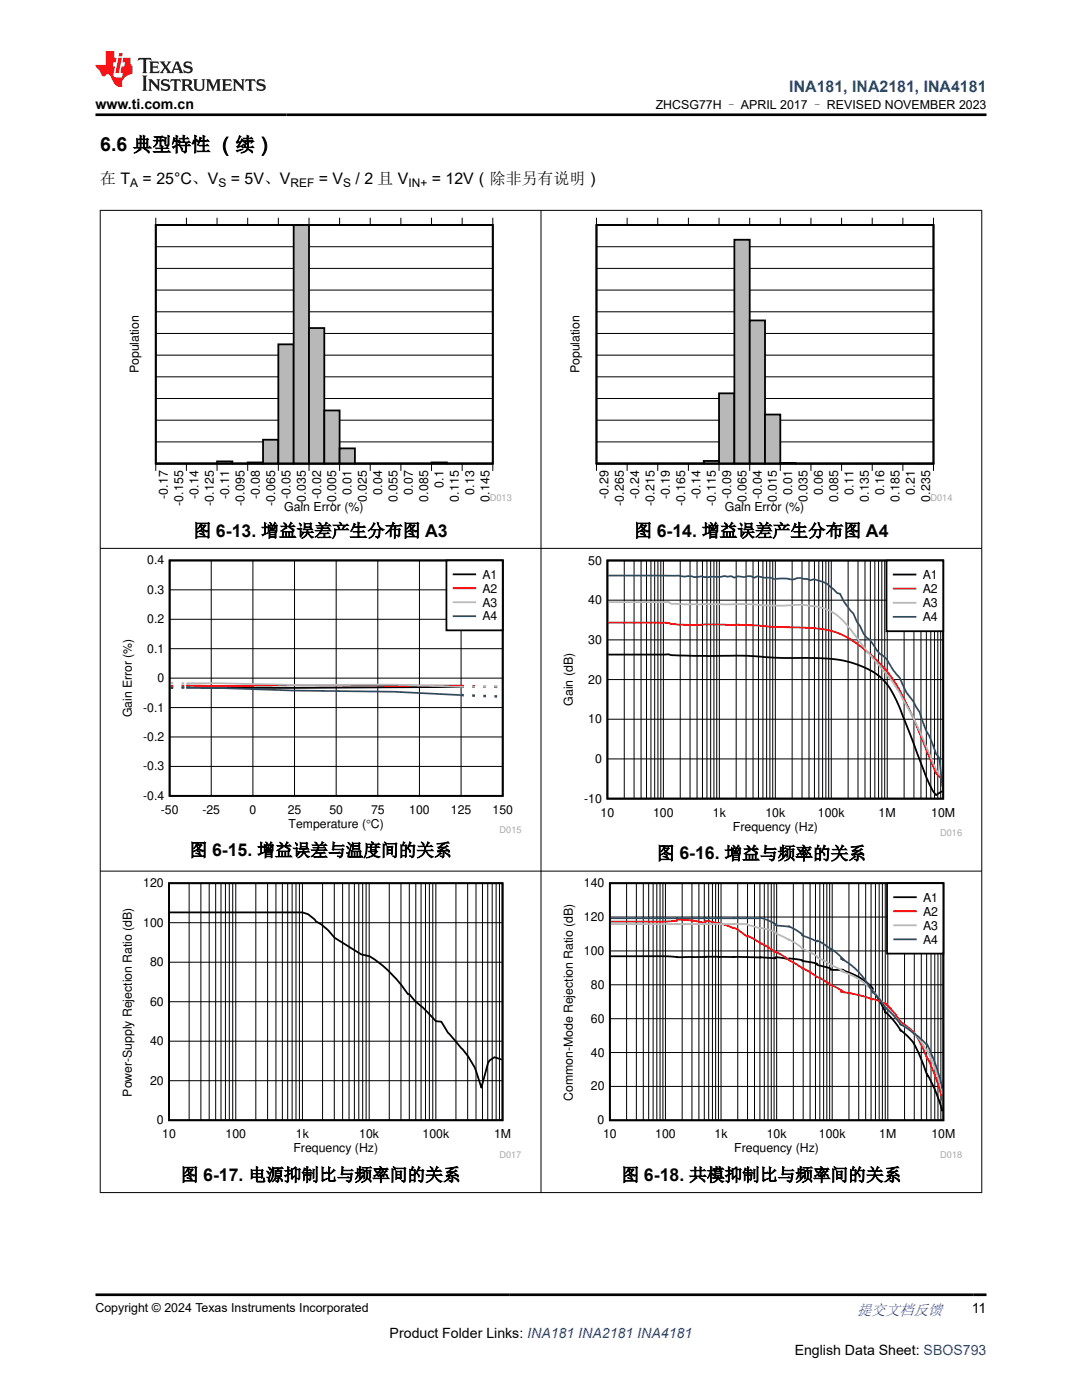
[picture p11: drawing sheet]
<svg xmlns="http://www.w3.org/2000/svg" width="216mm" height="279mm" viewBox="0 0 216 279" stroke-linecap="round" stroke-linejoin="round" font-family="sans-serif">
<defs><g id="words">
<text font-size="3.9" x="20" y="30.2">6.6 典型特性 （续）</text>
<g font-size="3.5">
<text x="38.6" y="107.1">图 6-13. 增益误差产生分布图 A3</text>
<text x="126.5" y="107.1">图 6-14. 增益误差产生分布图 A4</text>
<text x="37.8" y="170.9">图 6-15. 增益误差与温度间的关系</text>
<text x="131" y="171.5">图 6-16. 增益与频率的关系</text>
<text x="36" y="235.7">图 6-17. 电源抑制比与频率间的关系</text>
<text x="124" y="235.7">图 6-18. 共模抑制比与频率间的关系</text>
</g>
<text font-size="3.2" fill="#00f" x="157.5" y="18.3">INA181, INA2181, INA4181</text>
<g font-size="3.2">
<text x="20" y="36.7">在 T</text>
<text x="28.5" y="36.7">= 25°C、V</text>
<text x="46.1" y="36.7">= 5V、V</text>
<text x="63.6" y="36.7">= V</text>
<text x="70.9" y="36.7">/ 2 且 V</text>
<text x="86.2" y="36.7">= 12V（除非另有说明）</text>
</g>
<text font-size="3" fill="#00f" x="171" y="262.4">提交文档反馈</text>
<g font-size="2.8">
<text x="19" y="21.7">www.ti.com.cn</text>
<text x="193.9" y="262.1">11</text>
<text x="77.8" y="266.9">Product Folder Links: INA181 INA2181 INA4181</text>
<text x="158.6" y="270.3">English Data Sheet: SBOS793</text>
</g>
<g font-size="2.5">
<text x="130.8" y="21.8">ZHCSG77H – APRIL 2017 – REVISED NOVEMBER 2023</text>
<text x="27.7" y="74.5" transform="rotate(-90 27.7 74.5)">Population</text>
<text x="115.6" y="74.5" transform="rotate(-90 115.6 74.5)">Population</text>
<text x="33.5" y="99.5" transform="rotate(-90 33.5 99.5)">-0.17</text>
<text x="36.5" y="100.9" transform="rotate(-90 36.5 100.9)">-0.155</text>
<text x="39.6" y="99.5" transform="rotate(-90 39.6 99.5)">-0.14</text>
<text x="42.7" y="100.9" transform="rotate(-90 42.7 100.9)">-0.125</text>
<text x="45.7" y="99.5" transform="rotate(-90 45.7 99.5)">-0.11</text>
<text x="48.8" y="100.9" transform="rotate(-90 48.8 100.9)">-0.095</text>
<text x="51.8" y="99.5" transform="rotate(-90 51.8 99.5)">-0.08</text>
<text x="54.9" y="100.9" transform="rotate(-90 54.9 100.9)">-0.065</text>
<text x="56.7" y="102">Gain Error (%)</text>
<text x="57.9" y="99.5" transform="rotate(-90 57.9 99.5)">-0.05</text>
<text x="61" y="100.9" transform="rotate(-90 61 100.9)">-0.035</text>
<text x="64.1" y="99.5" transform="rotate(-90 64.1 99.5)">-0.02</text>
<text x="67.1" y="100.9" transform="rotate(-90 67.1 100.9)">-0.005</text>
<text x="70.2" y="98.7" transform="rotate(-90 70.2 98.7)">0.01</text>
<text x="73.2" y="100.1" transform="rotate(-90 73.2 100.1)">0.025</text>
<text x="76.3" y="98.7" transform="rotate(-90 76.3 98.7)">0.04</text>
<text x="79.3" y="100.1" transform="rotate(-90 79.3 100.1)">0.055</text>
<text x="82.4" y="98.7" transform="rotate(-90 82.4 98.7)">0.07</text>
<text x="85.4" y="100.1" transform="rotate(-90 85.4 100.1)">0.085</text>
<text x="88.5" y="97.4" transform="rotate(-90 88.5 97.4)">0.1</text>
<text x="91.6" y="100.1" transform="rotate(-90 91.6 100.1)">0.115</text>
<text x="94.6" y="98.7" transform="rotate(-90 94.6 98.7)">0.13</text>
<text x="97.7" y="100.1" transform="rotate(-90 97.7 100.1)">0.145</text>
<text x="121.4" y="99.5" transform="rotate(-90 121.4 99.5)">-0.29</text>
<text x="124.5" y="100.9" transform="rotate(-90 124.5 100.9)">-0.265</text>
<text x="127.5" y="99.5" transform="rotate(-90 127.5 99.5)">-0.24</text>
<text x="130.6" y="100.9" transform="rotate(-90 130.6 100.9)">-0.215</text>
<text x="133.6" y="99.5" transform="rotate(-90 133.6 99.5)">-0.19</text>
<text x="136.7" y="100.9" transform="rotate(-90 136.7 100.9)">-0.165</text>
<text x="139.8" y="99.5" transform="rotate(-90 139.8 99.5)">-0.14</text>
<text x="142.8" y="100.9" transform="rotate(-90 142.8 100.9)">-0.115</text>
<text x="144.6" y="102">Gain Error (%)</text>
<text x="145.9" y="99.5" transform="rotate(-90 145.9 99.5)">-0.09</text>
<text x="148.9" y="100.9" transform="rotate(-90 148.9 100.9)">-0.065</text>
<text x="152" y="99.5" transform="rotate(-90 152 99.5)">-0.04</text>
<text x="155" y="100.9" transform="rotate(-90 155 100.9)">-0.015</text>
<text x="158.1" y="98.7" transform="rotate(-90 158.1 98.7)">0.01</text>
<text x="161.1" y="100.1" transform="rotate(-90 161.1 100.1)">0.035</text>
<text x="164.2" y="98.7" transform="rotate(-90 164.2 98.7)">0.06</text>
<text x="167.3" y="100.1" transform="rotate(-90 167.3 100.1)">0.085</text>
<text x="170.3" y="98.7" transform="rotate(-90 170.3 98.7)">0.11</text>
<text x="173.4" y="100.1" transform="rotate(-90 173.4 100.1)">0.135</text>
<text x="176.4" y="98.7" transform="rotate(-90 176.4 98.7)">0.16</text>
<text x="179.5" y="100.1" transform="rotate(-90 179.5 100.1)">0.185</text>
<text x="182.6" y="98.7" transform="rotate(-90 182.6 98.7)">0.21</text>
<text x="185.6" y="100.1" transform="rotate(-90 185.6 100.1)">0.235</text>
<text x="117.4" y="112.7">50</text>
<text x="184.1" y="115.5">A1</text>
<text x="184.1" y="118.3">A2</text>
<text x="117.4" y="120.6">40</text>
<text x="184.1" y="121.2">A3</text>
<text x="184.1" y="124">A4</text>
<text x="117.4" y="128.5">30</text>
<text x="117.4" y="136.4">20</text>
<text x="114.3" y="140.9" transform="rotate(-90 114.3 140.9)">Gain (dB)</text>
<text x="117.4" y="144.3">10</text>
<text x="118.7" y="152.3">0</text>
<text x="116.6" y="160.2">-10</text>
<text x="119.8" y="163">10</text>
<text x="130.3" y="163">100</text>
<text x="142.2" y="163">1k</text>
<text x="146.2" y="165.8">Frequency (Hz)</text>
<text x="152.7" y="163">10k</text>
<text x="163.2" y="163">100k</text>
<text x="175.3" y="163">1M</text>
<text x="185.8" y="163">10M</text>
<text x="28.6" y="177.1">120</text>
<text x="116.5" y="177.1">140</text>
<text x="184.2" y="179.9">A1</text>
<text x="28.6" y="184.9">100</text>
<text x="116.5" y="183.8">120</text>
<text x="184.2" y="182.7">A2</text>
<text x="184.2" y="185.5">A3</text>
<text x="116.5" y="190.6">100</text>
<text x="184.2" y="188.3">A4</text>
<text x="29.9" y="192.8">80</text>
<text x="117.9" y="197.3">80</text>
<text x="29.9" y="200.7">60</text>
<text x="29.9" y="208.6">40</text>
<text x="117.9" y="204.1">60</text>
<text x="117.9" y="210.9">40</text>
<text x="26.3" y="218.8" transform="rotate(-90 26.3 218.8)">Power-Supply Rejection Ratio (dB)</text>
<text x="29.9" y="216.5">20</text>
<text x="114.3" y="219.7" transform="rotate(-90 114.3 219.7)">Common-Mode Rejection Ratio (dB)</text>
<text x="117.9" y="217.6">20</text>
<text x="31.3" y="224.4">0</text>
<text x="32.4" y="227.2">10</text>
<text x="45" y="227.2">100</text>
<text x="59.1" y="227.2">1k</text>
<text x="71.7" y="227.2">10k</text>
<text x="84.3" y="227.2">100k</text>
<text x="98.6" y="227.2">1M</text>
<text x="119.2" y="224.4">0</text>
<text x="120.3" y="227.2">10</text>
<text x="130.7" y="227.2">100</text>
<text x="142.6" y="227.2">1k</text>
<text x="153" y="227.2">10k</text>
<text x="163.4" y="227.2">100k</text>
<text x="175.4" y="227.2">1M</text>
<text x="185.9" y="227.2">10M</text>
<text x="58.6" y="230">Frequency (Hz)</text>
<text x="146.5" y="230">Frequency (Hz)</text>
<text x="19" y="261.8">Copyright © 2024 Texas Instruments Incorporated</text>
</g>
<g font-size="2.4">
<text x="26" y="37.3">A</text>
<text x="43.6" y="37.3">S</text>
<text x="58" y="37.3">REF</text>
<text x="68.5" y="37.3">S</text>
<text x="81.5" y="37.3">IN+</text>
<text x="29.4" y="112.6">0.4</text>
<text x="29.4" y="118.5">0.3</text>
<text x="96.3" y="115.5">A1</text>
<text x="96.3" y="118.3">A2</text>
<text x="29.4" y="124.4">0.2</text>
<text x="96.3" y="121">A3</text>
<text x="96.3" y="123.8">A4</text>
<text x="29.4" y="130.3">0.1</text>
<text x="31.4" y="136.1">0</text>
<text x="26.3" y="143.2" transform="rotate(-90 26.3 143.2)">Gain Error (%)</text>
<text x="28.6" y="142">-0.1</text>
<text x="28.6" y="147.9">-0.2</text>
<text x="28.6" y="153.8">-0.3</text>
<text x="28.6" y="159.6">-0.4</text>
<text x="32.1" y="162.4">-50</text>
<text x="40.4" y="162.4">-25</text>
<text x="49.8" y="162.4">0</text>
<text x="57.4" y="162.4">25</text>
<text x="57.6" y="165.2">Temperature (qC)</text>
<text x="65.7" y="162.4">50</text>
<text x="74" y="162.4">75</text>
<text x="81.7" y="162.4">100</text>
<text x="90" y="162.4">125</text>
<text x="98.3" y="162.4">150</text>
</g>
<g font-size="1.9" fill="#a8a8a8">
<text x="97.7" y="100">D013</text>
<text x="185.7" y="100">D014</text>
<text x="187.6" y="166.9">D016</text>
</g>
<g font-size="1.8" fill="#a8a8a8">
<text x="99.7" y="166.3">D015</text>
<text x="99.7" y="231">D017</text>
<text x="187.6" y="231.1">D018</text>
</g>
</g></defs>
<path d="M31.1 44.9h67.2v47.6h-67.2zM31.1 92.5h3zM34.1 92.5h3.1zM37.2 92.5h3.1zM40.3 92.5h3zM43.3 92.1h3.1v.4h-3.1zM46.4 92.5h3zM49.4 92.3h3.1v.2h-3.1z" fill="none" stroke="#000" stroke-width=".36"/>
<g fill="none" stroke="#000" stroke-width=".2">
<path d="M31.1 43.5v1.4h67.2v-1.4M31.1 57.9h67.2M31.1 53.6h67.2M31.1 49.2h67.2M37.2 43.5v1.4M43.3 43.5v1.4M49.4 43.5v1.4M55.5 43.5v1.4M61.7 43.5v1.4M67.8 43.5v1.4M73.9 43.5v1.4M80 43.5v1.4"/>
<path d="M86.1 43.5v1.4M92.2 43.5v1.4M31.1 79.5h67.2M31.1 75.2h67.2M31.1 70.9h67.2M31.1 66.6h67.2M31.1 62.2h67.2M31.1 94v-1.5h67.2v1.5M31.1 88.2h67.2M31.1 83.9h67.2M37.2 92.5v1.5M43.3 92.5v1.5"/>
<path d="M49.4 92.5v1.5M55.5 92.5v1.5M61.7 92.5v1.5M67.8 92.5v1.5M73.9 92.5v1.5M80 92.5v1.5M86.1 92.5v1.5M92.2 92.5v1.5"/>
</g>
<path d="M31.1 92.5h12.2M46.4 92.5h3" fill="none" stroke="#b8b8b8" stroke-width=".2"/>
<path d="M43.3 92.3h3.1" fill="none" stroke="#b8b8b8" stroke-width=".44"/>
<path d="M49.4 92.4h3.1" fill="none" stroke="#b8b8b8" stroke-width=".23"/>
<path d="M52.5 87.8h3.1v4.7h-3.1z" fill-rule="evenodd" fill="#b8b8b8"/>
<path d="M52.5 87.8h3v4.7h-3z" fill="none" stroke="#000" stroke-width=".36"/>
<path d="M55.5 68.7h3.1v23.8h-3.1z" fill-rule="evenodd" fill="#b8b8b8"/>
<path d="M55.5 68.7h3.1v23.8h-3.1z" fill="none" stroke="#000" stroke-width=".36"/>
<path d="M58.6 44.9h3.1v47.6h-3.1z" fill-rule="evenodd" fill="#b8b8b8"/>
<path d="M58.6 44.9h3.1v47.6h-3.1z" fill="none" stroke="#000" stroke-width=".36"/>
<path d="M61.7 65.5h3v27h-3z" fill-rule="evenodd" fill="#b8b8b8"/>
<path d="M61.7 65.5h3v27h-3z" fill="none" stroke="#000" stroke-width=".36"/>
<path d="M64.7 81.9h3.1v10.6h-3.1z" fill-rule="evenodd" fill="#b8b8b8"/>
<path d="M64.7 81.9h3.1v10.6h-3.1z" fill="none" stroke="#000" stroke-width=".36"/>
<path d="M67.8 89.5h3v3h-3z" fill-rule="evenodd" fill="#b8b8b8"/>
<path d="M31.1 44.9h67.2v47.6h-67.2zM67.8 89.5h3v3h-3zM70.8 92.5h3.1zM73.9 92.5h3zM76.9 92.5h3.1zM80 92.5h3zM83 92.5h3.1zM86.1 92.3h3.1v.2h-3.1zM89.2 92.5h3zM92.2 92.5h3.1zM95.3 92.5h3z" fill="none" stroke="#000" stroke-width=".36"/>
<path d="M70.8 92.5h15.3M89.2 92.5h9.1" fill="none" stroke="#b8b8b8" stroke-width=".2"/>
<path d="M86.1 92.4h3.1" fill="none" stroke="#b8b8b8" stroke-width=".23"/>
<path d="M113.8 43.4h76.3v59.1h-76.3z" fill-rule="evenodd" fill="#fff"/>
<path d="M119 44.9h67.3v47.6h-67.3zM119 92.5h3.1zM122.1 92.5h3zM125.1 92.5h3.1zM128.2 92.5h3zM131.2 92.5h3.1zM134.3 92.5h3.1zM137.4 92.5h3z" fill="none" stroke="#000" stroke-width=".36"/>
<g fill="none" stroke="#000" stroke-width=".2">
<path d="M119 43.5v1.4h67.3v-1.4M119 57.9h67.3M119 53.6h67.3M119 49.2h67.3M125.1 43.5v1.4M131.2 43.5v1.4M137.4 43.5v1.4M143.5 43.5v1.4M149.6 43.5v1.4M155.7 43.5v1.4M161.8 43.5v1.4M167.9 43.5v1.4"/>
<path d="M174 43.5v1.4M180.2 43.5v1.4M119 79.5h67.3M119 75.2h67.3M119 70.9h67.3M119 66.6h67.3M119 62.2h67.3M119 94v-1.5h67.3v1.5M119 88.2h67.3M119 83.9h67.3M125.1 92.5v1.5M131.2 92.5v1.5"/>
<path d="M137.4 92.5v1.5M143.5 92.5v1.5M149.6 92.5v1.5M155.7 92.5v1.5M161.8 92.5v1.5M167.9 92.5v1.5M174 92.5v1.5M180.2 92.5v1.5"/>
</g>
<path d="M119 92.5h21.4" fill="none" stroke="#b8b8b8" stroke-width=".2"/>
<path d="M140.4 92h3.1v.5h-3.1z" fill-rule="evenodd" fill="#b8b8b8"/>
<path d="M140.4 92h3.1v.5h-3.1z" fill="none" stroke="#000" stroke-width=".36"/>
<path d="M143.5 78.5h3v14h-3z" fill-rule="evenodd" fill="#b8b8b8"/>
<path d="M143.5 78.5h3v14h-3z" fill="none" stroke="#000" stroke-width=".36"/>
<path d="M146.5 47.8h3.1v44.7h-3.1z" fill-rule="evenodd" fill="#b8b8b8"/>
<path d="M146.5 47.8h3.1v44.7h-3.1z" fill="none" stroke="#000" stroke-width=".36"/>
<path d="M149.6 64h3.1v28.5h-3.1z" fill-rule="evenodd" fill="#b8b8b8"/>
<path d="M149.6 64h3v28.5h-3z" fill="none" stroke="#000" stroke-width=".36"/>
<path d="M152.6 82.7h3.1v9.8h-3.1z" fill-rule="evenodd" fill="#b8b8b8"/>
<path d="M119 44.9h67.3v47.6h-67.3zM152.6 82.7h3.1v9.8h-3.1zM155.7 92.4l3.1 .1zM158.8 92.5h3zM161.8 92.5h3.1zM164.9 92.5h3zM167.9 92.5h3.1zM171 92.5h3zM174 92.5h3.1zM177.1 92.5h3.1zM180.2 92.5h3zM183.2 92.5h3.1z" fill="none" stroke="#000" stroke-width=".36"/>
<path d="M155.7 92.5h3.1M158.8 92.5h27.5" fill="none" stroke="#b8b8b8" stroke-width=".2"/>
<path d="M24 110.9h80v55.4h-80z" fill-rule="evenodd" fill="#fff"/>
<path d="M33.8 111.8h66.5v47h-66.5zM34 137.2h.6M36.2 137.2h.6M92.6 137.1h-.6a2496.9 2496.9 0 0 1-54.8 .1M94.8 137.1h-.6M97 137l-.6 .1M98.6 137h.6" fill="none" stroke="#000" stroke-width=".35"/>
<g fill="none" stroke="#000" stroke-width=".2">
<path d="M33.8 117.7h66.5M42.1 111.8v47M50.5 111.8v47M58.8 111.8v47M67.1 111.8v47M75.4 111.8v47M83.7 111.8v47M92 111.8v47M33.8 135.3h66.5M33.8 129.5h66.5M33.8 123.6h66.5M33.8 153h66.5"/>
<path d="M33.8 147.1h66.5M33.8 141.2h66.5"/>
</g>
<path d="M34.6 136.9h-.6M36.8 136.8h-.6M37.2 136.8l6.6 .1 15-.1 33.8 .1M94.2 136.9l.6 .1M96.4 137l.6 .1M98.6 137.1l.6 .1" fill="none" stroke="#f00" stroke-width=".35"/>
<path d="M34 136.3h.6M36.2 136.3l.6 .1M37.2 136.4h6.6l15 .3 19.9-.1 13.9 .5M94.2 137.1h.6M96.4 137.1h.6M98.6 137h.6" fill="none" stroke="#b8b8b8" stroke-width=".35"/>
<path d="M34.6 137.3h-.6M36.8 137.3h-.6M37.2 137.3h6.6l15 .5 19.9 .3 13.3 .6" fill="none" stroke="#295c75" stroke-width=".35"/>
<path d="M92 138.7h.6M94.2 138.8h.6M96.4 138.9h.6M98.6 139h.6" fill="none" stroke="#295c75" stroke-width=".51"/>
<path d="M89.1 111.8h11.2v14h-11.2z" fill-rule="evenodd" fill="#fff"/>
<path d="M89.1 111.8h11.2v14h-11.2zM90.5 114.6h4.3" fill="none" stroke="#000" stroke-width=".35"/>
<path d="M90.5 117.4h4.3" fill="none" stroke="#f00" stroke-width=".35"/>
<path d="M90.5 120.2h4.3" fill="none" stroke="#b8b8b8" stroke-width=".35"/>
<path d="M90.5 123h4.3" fill="none" stroke="#295c75" stroke-width=".35"/>
<path d="M111.9 110.9h80.1v56h-80.1z" fill-rule="evenodd" fill="#fff"/>
<path d="M121.2 111.9h67v47.5h-67zM121.4 130.6h11.9l.7 .2h1.3l6.6 .1a105.6 105.6 0 0 1 13.9 .4h.6a61.5 61.5 0 0 1 12.5 .7 16.3 16.3 0 0 1 7.3 3.7 20.4 20.4 0 0 1 4 7.3l3.9 10.2a18.7 18.7 0 0 0 2.7 5.5l1.2-.8" fill="none" stroke="#000" stroke-width=".36"/>
<g fill="none" stroke="#000" stroke-width=".2">
<path d="M121.2 119.8h67M124.6 111.9v47.5M126.5 111.9v47.5M127.9 111.9v47.5M129 111.9v47.5M129.9 111.9v47.5M130.6 111.9v47.5M131.3 111.9v47.5M131.9 111.9v47.5M132.4 111.9v47.5M135.7 111.9v47.5M137.7 111.9v47.5"/>
<path d="M139.1 111.9v47.5M140.2 111.9v47.5M141.1 111.9v47.5M141.8 111.9v47.5M142.5 111.9v47.5M143 111.9v47.5M143.5 111.9v47.5M146.9 111.9v47.5M148.9 111.9v47.5M150.3 111.9v47.5M151.3 111.9v47.5M152.2 111.9v47.5"/>
<path d="M153 111.9v47.5M153.6 111.9v47.5M154.2 111.9v47.5M154.7 111.9v47.5M158.1 111.9v47.5M160 111.9v47.5M161.4 111.9v47.5M162.5 111.9v47.5M163.4 111.9v47.5M164.1 111.9v47.5M164.8 111.9v47.5M165.4 111.9v47.5"/>
<path d="M165.9 111.9v47.5M169.2 111.9v47.5M171.2 111.9v47.5M172.6 111.9v47.5M173.7 111.9v47.5M174.6 111.9v47.5M175.3 111.9v47.5M176 111.9v47.5M176.5 111.9v47.5M177 111.9v47.5M180.4 111.9v47.5M182.4 111.9v47.5"/>
<path d="M183.8 111.9v47.5M184.8 111.9v47.5M185.7 111.9v47.5M186.5 111.9v47.5M187.1 111.9v47.5M187.7 111.9v47.5M121.2 135.6h67M121.2 127.7h67M121.2 151.5h67M121.2 143.5h67"/>
</g>
<path d="M121.4 124.3h11.3l2.6 .4h11.9l7.2 .4a85.6 85.6 0 0 1 10.6 .6 17.5 17.5 0 0 1 7.9 4.3 26.4 26.4 0 0 1 8 10.4l1.3 2.8 4.6 11.1 .6 .8 .6-.1" fill="none" stroke="#f00" stroke-width=".36"/>
<path d="M121.4 120.2l11.9-.1 .7 .4 8.6 .1a102.6 102.6 0 0 1 11.2 .2l2.6 .1a19 19 0 0 1 8.6 .7 12.6 12.6 0 0 1 5.3 4.8l3.9 5a38.5 38.5 0 0 1 6.7 9.3 111.9 111.9 0 0 1 5.9 12.9l.6 1 .6 .2" fill="none" stroke="#b8b8b8" stroke-width=".36"/>
<path d="M121.4 114.9h13.9l1.3 .2 1.3-.1 .7 .2 1.3-.2 1.4 .2 4.6-.2 .6 .3 .7-.3 1.3 .2 1.3-.2 .7 .3 .7-.3 1.3 .3h1.3l.6 .3 2-.2 2 .2 .7-.2 .7-.1 .6 .2h.7l.6 .3 .7-.2 .6 .2a5.8 5.8 0 0 1 3.3 1.8l.7 .7 .6 .2a13.2 13.2 0 0 0 2.7 3.9l.7 1.7 .6 .8 .7 1.5 .6 .9 .7 .4 2 2.8 .6 .4 .7 .6a14.4 14.4 0 0 0 2.6 3.8 11.2 11.2 0 0 0 2.7 4.6l1.3 2.2 1.3 3.8 .6 1 1.4 3.6 .6 .8 .6 5.7" fill="none" stroke="#295c75" stroke-width=".36"/>
<path d="M176.9 111.9h11.3v14.1h-11.3z" fill-rule="evenodd" fill="#fff"/>
<path d="M176.9 111.9h11.3v14.1h-11.3zM178.3 114.7h4.4" fill="none" stroke="#000" stroke-width=".36"/>
<path d="M178.3 117.5h4.4" fill="none" stroke="#f00" stroke-width=".36"/>
<path d="M178.3 120.3h4.4" fill="none" stroke="#b8b8b8" stroke-width=".36"/>
<path d="M178.3 123.1h4.4" fill="none" stroke="#295c75" stroke-width=".36"/>
<path d="M24 175.3h80v55.8h-80z" fill-rule="evenodd" fill="#fff"/>
<path d="M33.7 176.3h66.6v47.3h-66.6zM33.9 182.1h24.8a4.1 4.1 0 0 1 4.3 1.8 10.6 10.6 0 0 1 3.8 3.2l5.3 3.4 1.3 .3a20.1 20.1 0 0 1 6.7 5.8l1.3 1.8h.3l1 1.3 1.6 1.3 2.7 2.8 1.1 .1a26.4 26.4 0 0 0 4.2 5.5 16 16 0 0 1 3.8 7.7l1.3-4.9 .3-.5 1-.7 1.4 .4" fill="none" stroke="#000" stroke-width=".36"/>
<g fill="none" stroke="#000" stroke-width=".2">
<path d="M37.7 176.3v47.3M40.1 176.3v47.3M41.7 176.3v47.3M43 176.3v47.3M44.1 176.3v47.3M45 176.3v47.3M45.8 176.3v47.3M46.4 176.3v47.3M47 176.3v47.3M51 176.3v47.3M53.4 176.3v47.3M55.1 176.3v47.3"/>
<path d="M56.3 176.3v47.3M57.4 176.3v47.3M58.3 176.3v47.3M59.1 176.3v47.3M59.7 176.3v47.3M60.3 176.3v47.3M64.4 176.3v47.3M66.7 176.3v47.3M68.4 176.3v47.3M69.6 176.3v47.3M70.7 176.3v47.3M71.6 176.3v47.3"/>
<path d="M72.4 176.3v47.3M73.1 176.3v47.3M73.7 176.3v47.3M77.7 176.3v47.3M80 176.3v47.3M81.7 176.3v47.3M83 176.3v47.3M84 176.3v47.3M84.9 176.3v47.3M85.7 176.3v47.3M86.4 176.3v47.3M87 176.3v47.3"/>
<path d="M91 176.3v47.3M93.3 176.3v47.3M95 176.3v47.3M96.3 176.3v47.3M97.3 176.3v47.3M98.2 176.3v47.3M99 176.3v47.3M99.7 176.3v47.3M33.7 199.9h66.6M33.7 192h66.6M33.7 184.1h66.6M33.7 215.7h66.6"/>
<path d="M33.7 207.8h66.6"/>
</g>
<path d="M111.9 175.3h80.1v55.8h-80.1z" fill-rule="evenodd" fill="#fff"/>
<path d="M121.7 176.3h66.5v47.3h-66.5zM121.9 190.8h10.8l2.3 .2h12.4l7.2 .3 .2-.1-.1-.1 .3-.1 2.3 .4 .2-.1 1.7 .2 1.1 .3 2.1 .3 .6 .2v.2l.3 .1 2.3 .7 .2 .2 2.5 .1-.5-.1a11.9 11.9 0 0 1 6.4 3.8l-.1 .3 1.5 2.3 1.1 2.2-.1-.1a14 14 0 0 1 3.1 3.7l1.2 .9 1.4 1.6a40.2 40.2 0 0 1 2.7 6.5v-.3l1.5 2.9 1.6 4.4M187.9 221.5l.2 .3" fill="none" stroke="#000" stroke-width=".36"/>
<g fill="none" stroke="#000" stroke-width=".2">
<path d="M125 176.3v47.3M127 176.3v47.3M128.4 176.3v47.3M129.4 176.3v47.3M130.3 176.3v47.3M131.1 176.3v47.3M131.7 176.3v47.3M132.3 176.3v47.3M132.8 176.3v47.3M136.1 176.3v47.3M138.1 176.3v47.3M139.5 176.3v47.3"/>
<path d="M140.5 176.3v47.3M141.4 176.3v47.3M142.2 176.3v47.3M142.8 176.3v47.3M143.4 176.3v47.3M143.9 176.3v47.3M147.2 176.3v47.3M149.2 176.3v47.3M150.6 176.3v47.3M151.6 176.3v47.3M152.5 176.3v47.3M153.2 176.3v47.3"/>
<path d="M153.9 176.3v47.3M154.5 176.3v47.3M155 176.3v47.3M158.3 176.3v47.3M160.3 176.3v47.3M161.6 176.3v47.3M162.7 176.3v47.3M163.6 176.3v47.3M164.3 176.3v47.3M165 176.3v47.3M165.6 176.3v47.3M166.1 176.3v47.3"/>
<path d="M169.4 176.3v47.3M171.4 176.3v47.3M172.7 176.3v47.3M173.8 176.3v47.3M174.7 176.3v47.3M175.4 176.3v47.3M176.1 176.3v47.3M176.6 176.3v47.3M177.2 176.3v47.3M180.5 176.3v47.3M182.4 176.3v47.3M183.8 176.3v47.3"/>
<path d="M184.9 176.3v47.3M185.8 176.3v47.3M186.5 176.3v47.3M187.2 176.3v47.3M187.7 176.3v47.3M121.7 196.5h66.6M121.7 189.8h66.6M121.7 183h66.6M121.7 216.8h66.6M121.7 210.1h66.6M121.7 203.3h66.6"/>
</g>
<path d="M121.9 183.9h11.1l1.9-.1 .2-.1v-.2h.5l2.5 .2 2.6 .4 .1-.3h.4l2.7 .5 2.5 .9v-.1l1.3 .7 1.4 1.2v-.1a1.58 1.58 0 0 1 1.2 .4l1.4 .9 1.4 .8 1.7 1.1 1.5 .7 1.1 .8 2.6 1.6 8.3 4.8h-.5a24.3 24.3 0 0 1 6.4 1.5l-.1-.2 2.6 1-.1-.1a15.1 15.1 0 0 1 3.1 3.8l1.2 .8 1.5 1.3-.1-.2 1 1.6 3.2 6.9 1.6 5.1M187.9 219.3l.2 .3" fill="none" stroke="#f00" stroke-width=".36"/>
<path d="M121.9 184.4h27l2.9 .9-.1-.1a7.9 7.9 0 0 1 3.1 .9l.2 .3 3.4 1.6 1.3 .9 .3 .4a8.8 8.8 0 0 1 3.1 1.7l2.2 1.2 .4 .4 2.6 1.3-.5-.1a13.4 13.4 0 0 1 6.4 4l-.1-.1a14 14 0 0 1 2.6 3.3h-.1a14.9 14.9 0 0 1 3.1 3.4l1 .5 1.7 1.3 .9 1.1 1.7 2.5v-.2l1.8 4.3 1.3 4.4M187.9 218.1l.2 .3" fill="none" stroke="#b8b8b8" stroke-width=".36"/>
<path d="M121.9 183.3h29.2l.7-.1-.1-.1a8.4 8.4 0 0 1 3.1 1.5l.4 .1 2.2 .2a8.4 8.4 0 0 1 2.7 1.7h-.1l.1 .1 2.9 1.2h.1l-.1-.2 .3 .1 .7 .4 2.7 1.8 1.6 1.6-.5-.3a15.3 15.3 0 0 1 6.4 6.8l-.1-.2 1.5 1.6 1.1 1.7-.1-.1a13.6 13.6 0 0 1 3.1 3.4l1.2 .7 1.9 1.3 2.2 2.1v-.2l1.8 4.4 1.3 4.3M187.9 217l.2 .2" fill="none" stroke="#295c75" stroke-width=".36"/>
<path d="M177 176.3h11.2v14h-11.2z" fill-rule="evenodd" fill="#fff"/>
<path d="M177 176.3h11.2v14h-11.2zM178.4 179.1h4.3" fill="none" stroke="#000" stroke-width=".36"/>
<path d="M178.4 181.9h4.3" fill="none" stroke="#f00" stroke-width=".36"/>
<path d="M178.4 184.7h4.3" fill="none" stroke="#b8b8b8" stroke-width=".36"/>
<path d="M178.4 187.5h4.3" fill="none" stroke="#295c75" stroke-width=".36"/>
<path d="M19.9 42h176.1M20 41.9v196.2M107.9 41.9v196.2M195.9 41.9v196.2M19.9 109.4h176.1M19.9 173.8h176.1M19.9 238h176.1" fill="none" stroke="#000" stroke-width=".2"/>
<path d="M27.7 11.6l-.2 .5 .5-.2h.6v.1v2.2l-.2 .4h1l-.2-.4v-2.2v-.1h.5l.5 .2-.1-.5zM29.8 12.3l.2 .4v1.5l-.2 .4h1.9l.1-.6a1.08 1.08 0 0 1-1.3 .2v-.7h.6l.4 .2v-.7l-.4 .2h-.6v-.5l.2-.2a1 1 0 0 1 1 .3l-.1-.5zM31.8 12.3l1 1.1-1 1.2h.9l-.2-.2 .4-.8 .5 .8-.2 .2h1.6l-.2-.2 .1-.5h1l.1 .5-.1 .2h.9l-.2-.3-.8-2h-.5l-1 2.2-.8-1.1 .9-1.1h-.8l.2 .2-.5 .6-.3-.6 .1-.2zM35.2 12.7l.4 1h-.8zM36.8 12.4a.65 .65 0 0 0-.2 .7 .65 .65 0 0 0 .6 .5l.7 .1 .1 .3a.79 .79 0 0 1-.7 .4 .79 .79 0 0 1-.7-.5l.1 .7 .2-.1a.93 .93 0 0 0 1.1 .1 .93 .93 0 0 0 .4-1 1.46 1.46 0 0 0-1.2-.6l-.1-.3a1.09 1.09 0 0 1 1.2 .2l-.2-.6-.1 .1-.6-.2zM28.4 15.1l.2 .4v2.2l-.2 .4h1l-.2-.4v-2.2l.2-.4zM29.6 15.8l.2 .4v1.5l-.2 .4h.8l-.3-.4v-1.3l1.7 1.8v-2l.2-.4h-.8l.2 .2 .1 1.1-1.2-1.3zM32.3 15.9a.65 .65 0 0 0-.2 .8 .65 .65 0 0 0 .7 .4l.6 .2 .1 .2a.79 .79 0 0 1-.7 .4 .79 .79 0 0 1-.7-.5l.1 .7 .2-.1a.93 .93 0 0 0 1.1 .1 .93 .93 0 0 0 .4-.9 1.46 1.46 0 0 0-1.2-.6l-.1-.4a1.09 1.09 0 0 1 1.2 .2l-.2-.6-.1 .1-.6-.1zM34.1 15.8l-.1 .6a.63 .63 0 0 1 .7-.3l.1 1.6-.3 .4h1l-.2-.4v-1.6a.66 .66 0 0 1 .8 .3l-.1-.6zM36.2 15.8l.2 .4v1.5l-.2 .4h.9l-.2-.2v-.7h.5l.1 .2a.79 .79 0 0 0 1.2 .6l-1-.9a.61 .61 0 0 0 .6-.6 .61 .61 0 0 0-.5-.7zM36.9 16.1h.2a.47 .47 0 0 1 .5 .1 .47 .47 0 0 1 .1 .5l-.2 .1-.6 .1zM38.5 15.8l.2 .2a2.27 2.27 0 0 0 .4 2 1.04 1.04 0 0 0 1.7-.7v-1.3l.2-.2h-.8l.2 .4v1.1a.6 .6 0 0 1-.6 .6 .6 .6 0 0 1-.6-.6v-1.1l.3-.4zM41.1 15.8l.2 .4v1.5l-.2 .4h.7l-.2-.4v-1.4l.9 1.9 .8-1.9v1.4l-.2 .4h1l-.3-.4v-1.5l.3-.4h-.8l-.7 1.5-.7-1.5zM44.3 15.8l.2 .4v1.5l-.2 .4h1.9l.1-.6a1.09 1.09 0 0 1-1.3 .2v-.7h.6l.4 .2v-.6l-.4 .2h-.6v-.6l.2-.1a1.01 1.01 0 0 1 1 .3l-.1-.6zM46.4 15.8l.3 .4v1.5l-.3 .4h.8l-.2-.4v-1.3l1.6 1.8v-2l.2-.4h-.7l.2 .2v1.1l-1.2-1.3zM49 15.8l-.1 .6a.63 .63 0 0 1 .8-.3v1.6l-.3 .4h1l-.2-.4v-1.6a.66 .66 0 0 1 .8 .3l-.1-.6zM51.4 15.9a.65 .65 0 0 0-.2 .8 .65 .65 0 0 0 .6 .4l.6 .2 .2 .2a.79 .79 0 0 1-.8 .4 .79 .79 0 0 1-.6-.5l.1 .7 .2-.1a.93 .93 0 0 0 1 .1 .93 .93 0 0 0 .5-.9 1.46 1.46 0 0 0-1.3-.6l-.1-.4a1.09 1.09 0 0 1 1.3 .2l-.2-.6-.2 .1-.5-.1z" fill="#231f20"/>
<path d="M21.1 10.2v2.8h-2.1l.1 .3 .9 1a.95 .95 0 0 0 .9 .9 .59 .59 0 0 1 .6-.4 .59 .59 0 0 1 .5 .4l.4 .7a1.59 1.59 0 0 0 2.1 1.4 1.61 1.61 0 0 1 1-2.3l1-.3-.1-1.5a1.59 1.59 0 0 1-.4-1.7h-1.4l-.2 .9h.5l-.1 .9h-.5l-.2 1v.2l.4 .1-.2 .9h-.6a.73 .73 0 0 1-1.1-.7l.3-1.5h-.5l.2-.9h.5l.2-.9h-.5v-1.3zM23.6 11.5l-.6 3.1h.7l.6-3.1zM23.8 10.6l-.1 .6h.7l.1-.6z" fill="#ed1c24"/>
<path d="M19 22.9h177.8M19 258.4h177.8" fill="none" stroke="#000" stroke-width=".53"/>
<use href="#words"/>
</svg>
